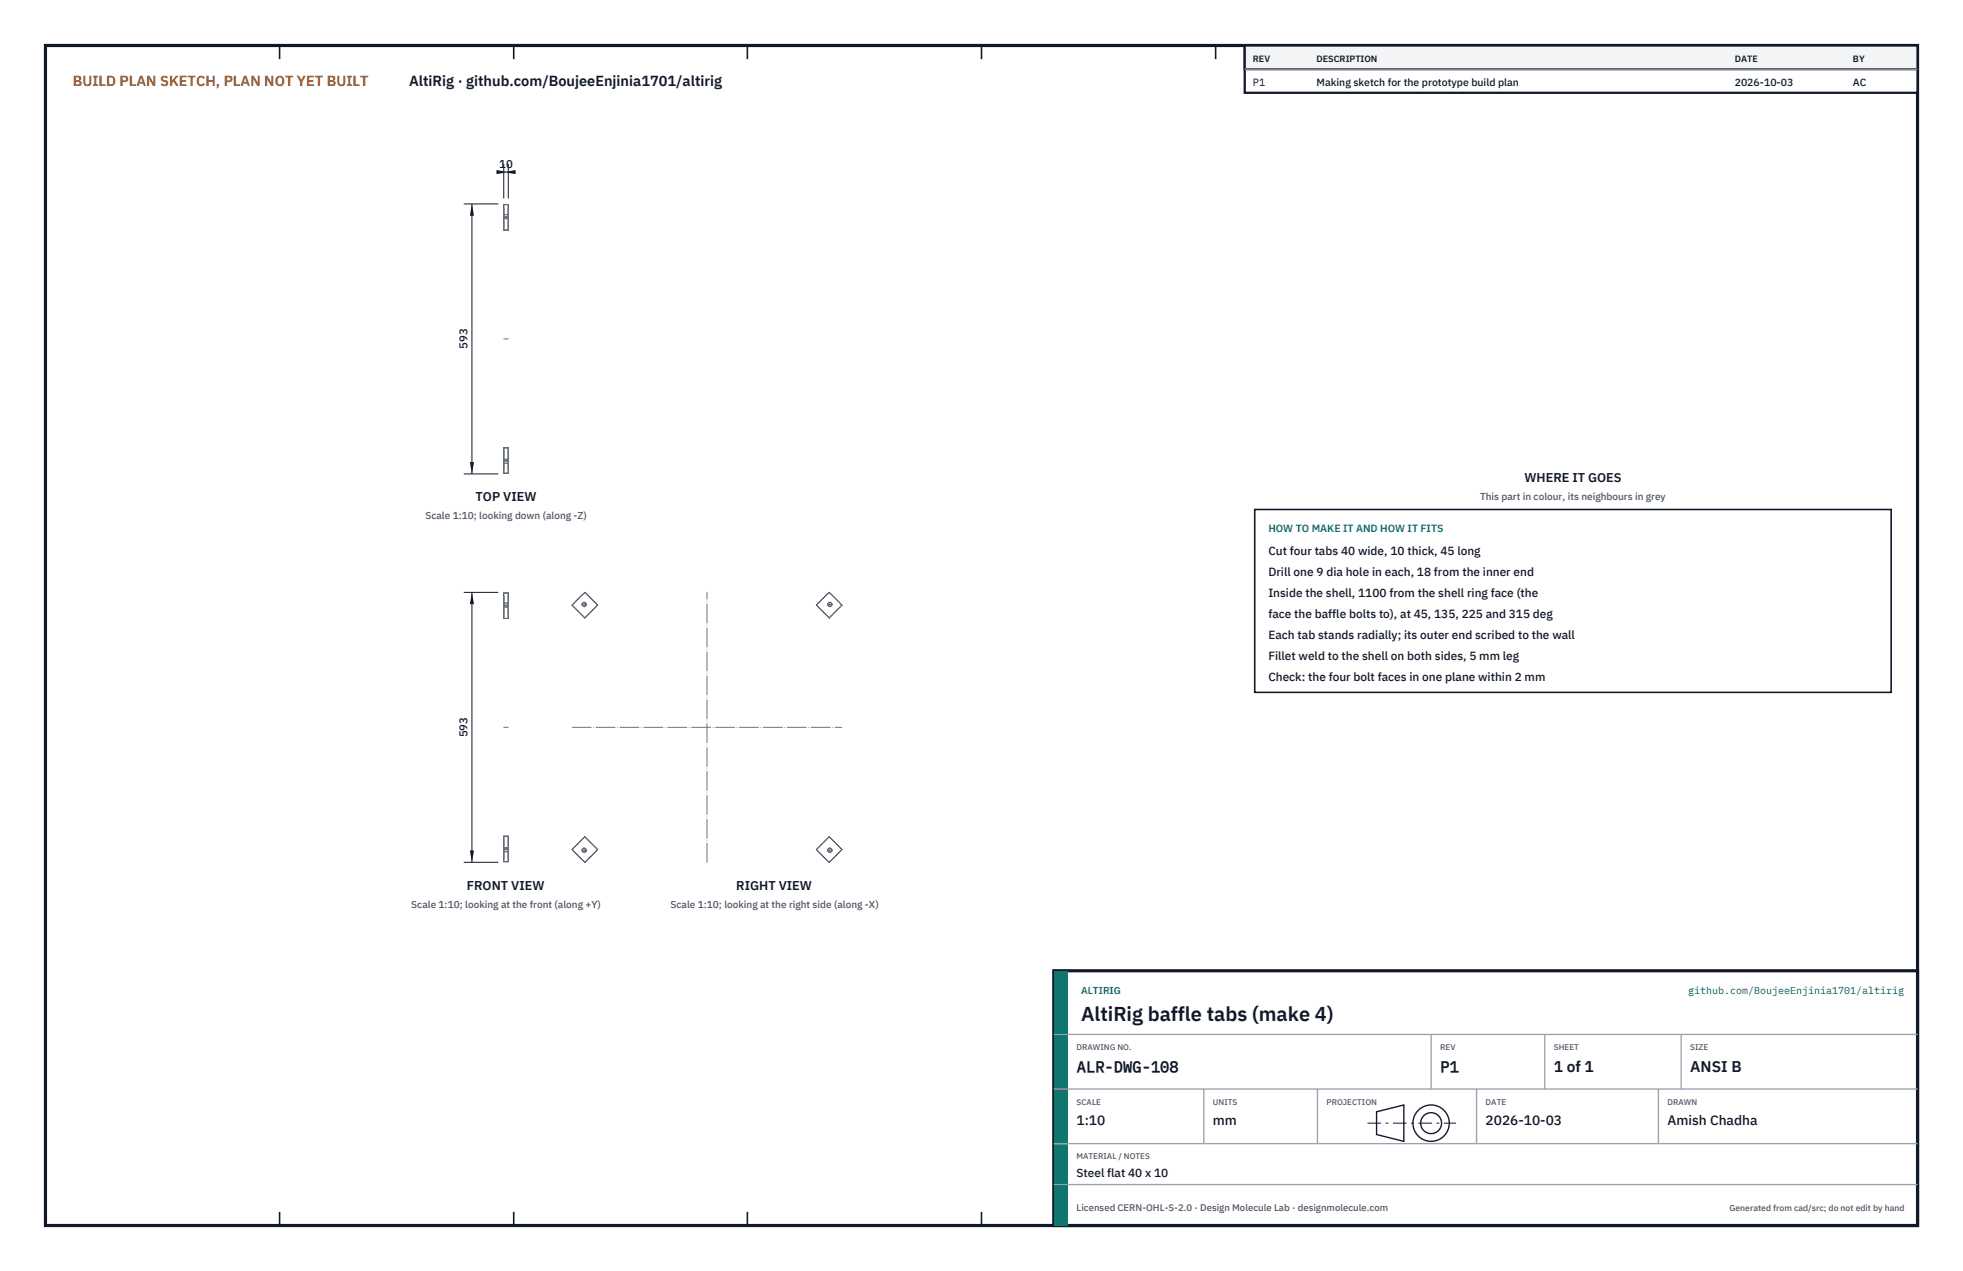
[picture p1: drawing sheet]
<svg xmlns="http://www.w3.org/2000/svg" width="432mm" height="279mm" viewBox="0 0 432 279" stroke-linecap="round" stroke-linejoin="round" font-family="sans-serif">
<defs><g id="words">
<text font-size="4.4" fill="#111827" x="237.8" y="224.4">AltiRig baffle tabs (make 4)</text>
<g font-size="3.4" fill="#111827">
<text x="236.8" y="235.6">ALR-DWG-108</text>
<text x="316.8" y="235.6">P1</text>
<text x="341.8" y="235.6">1 of 1</text>
<text x="371.8" y="235.6">ANSI B</text>
</g>
<text font-size="3.2" fill="#b45309" x="16" y="19">BUILD PLAN SKETCH, PLAN NOT YET BUILT</text>
<text font-size="3.2" fill="#111827" x="90" y="19">AltiRig · github.com/BoujeeEnjinia1701/altirig</text>
<g font-size="3" fill="#111827">
<text x="236.8" y="247.2">1:10</text>
<text x="266.8" y="247.2">mm</text>
<text x="326.8" y="247.2">2026-10-03</text>
<text x="366.8" y="247.2">Amish Chadha</text>
</g>
<g font-size="2.8" fill="#111827">
<text x="335.3" y="106">WHERE IT GOES</text>
<text x="104.6" y="110.2">TOP VIEW</text>
<text x="102.7" y="195.6">FRONT VIEW</text>
<text x="162" y="195.6">RIGHT VIEW</text>
</g>
<g font-size="2.6" fill="#111827">
<text x="279" y="122">Cut four tabs 40 wide, 10 thick, 45 long</text>
<text x="279" y="126.6">Drill one 9 dia hole in each, 18 from the inner end</text>
<text x="279" y="131.2">Inside the shell, 1100 from the shell ring face (the</text>
<text x="279" y="135.8">face the baffle bolts to), at 45, 135, 225 and 315 deg</text>
<text x="279" y="140.4">Each tab stands radially; its outer end scribed to the wall</text>
<text x="279" y="145">Fillet weld to the shell on both sides, 5 mm leg</text>
<text x="279" y="149.6">Check: the four bolt faces in one plane within 2 mm</text>
<text x="236.8" y="258.8">Steel flat 40 x 10</text>
</g>
<g font-size="2.5" fill="#111827">
<text x="109.8" y="36.8">10</text>
<text x="102.8" y="76.7" transform="rotate(-90 102.8 76.7)">593</text>
<text x="102.8" y="162.1" transform="rotate(-90 102.8 162.1)">593</text>
</g>
<g font-size="2.3" fill="#111827">
<text x="275.6" y="18.8">P1</text>
<text x="289.6" y="18.8">Making sketch for the prototype build plan</text>
<text x="381.6" y="18.8">2026-10-03</text>
<text x="407.6" y="18.8">AC</text>
</g>
<text font-size="2.3" fill="#0f766e" x="279" y="117">HOW TO MAKE IT AND HOW IT FITS</text>
<g font-size="2.2" fill="#4b5563">
<text x="325.6" y="110">This part in colour, its neighbours in grey</text>
<text x="93.6" y="114.2">Scale 1:10; looking down (along -Z)</text>
<text x="90.5" y="199.6">Scale 1:10; looking at the front (along +Y)</text>
<text x="147.5" y="199.6">Scale 1:10; looking at the right side (along -X)</text>
</g>
<g font-size="2.2" fill="#0f766e">
<text x="237.8" y="218.4">ALTIRIG</text>
<text x="371.4" y="218.4">github.com/BoujeeEnjinia1701/altirig</text>
</g>
<text font-size="2.1" fill="#4b5563" x="236.8" y="266.2">Licensed CERN-OHL-S-2.0 · Design Molecule Lab · designmolecule.com</text>
<g font-size="2" fill="#111827">
<text x="275.6" y="13.6">REV</text>
<text x="289.6" y="13.6">DESCRIPTION</text>
<text x="381.6" y="13.6">DATE</text>
<text x="407.6" y="13.6">BY</text>
</g>
<text font-size="1.9" fill="#4b5563" x="380.4" y="266.2">Generated from cad/src; do not edit by hand</text>
<g font-size="1.8" fill="#4b5563">
<text x="236.8" y="230.8">DRAWING NO.</text>
<text x="316.8" y="230.8">REV</text>
<text x="341.8" y="230.8">SHEET</text>
<text x="371.8" y="230.8">SIZE</text>
<text x="236.8" y="242.8">SCALE</text>
<text x="266.8" y="242.8">UNITS</text>
<text x="291.8" y="242.8">PROJECTION</text>
<text x="326.8" y="242.8">DATE</text>
<text x="366.8" y="242.8">DRAWN</text>
<text x="236.8" y="254.8">MATERIAL / NOTES</text>
</g>
</g></defs>
<path d="M10 10h411.8v259.4h-411.8z" fill="none" stroke="#111827" stroke-width=".7" stroke-linecap="butt"/>
<g fill="none" stroke="#111827" stroke-width=".35">
<path d="M61.5 10v3M113 10v3M164.4 10v3M215.9 10v3M267.4 10v3M318.9 10v3M370.3 10v3M61.5 266.4v3M113 266.4v3M164.4 266.4v3M215.9 266.4v3M267.4 266.4v3"/>
<path d="M318.9 266.4v3M370.3 266.4v3"/>
</g>
<g fill="none" stroke="#111727" stroke-width=".22">
<path d="M110.8 45h1v5.6h-1zM110.8 47.8h1M110.8 98.4h1v5.6h-1zM110.8 101.2h1M110.8 130.4h1v5.6h-1zM110.8 133.2h1M127.4 131.4l1.3-1.2 2.8 2.8-2.9 2.8-2.8-2.8zM182.4 130.2l2.8 2.8-2.8 2.8-2.8-2.8zM110.8 183.8h1v5.6h-1zM110.8 186.6h1M125.8 186.7l2.8-2.8 2.9 2.9-2.8 2.8zM182.4 183.9l2.8 2.8-2.8 2.9-2.8-2.8z"/>
<circle cx="128.5" cy="132.9" r=".45"/>
<circle cx="182.5" cy="132.9" r=".45"/>
<circle cx="128.5" cy="186.9" r=".45"/>
<circle cx="182.5" cy="186.9" r=".45"/>
</g>
<g fill="none" stroke="#6a7180" stroke-width=".22" stroke-dasharray="2.1 .5">
<path d="M110.8 47.8v-2.8M110.8 47.8v2.8M110.8 50.6v-2.8M110.8 47.9v.2M110.8 48.1v-.9M110.8 47.2v.7M110.8 45h1M110.8 47.8h1M110.8 50.6h1M110.8 47.9v-.7M110.8 47.2v.9M110.8 48.1v-.2"/>
<path d="M110.8 48.1h1M110.8 47.2h1M111.8 47.8v-2.8M111.8 47.8v2.8M111.8 50.6v-2.8M111.8 47.9v.2M111.8 48.1v-.9M111.8 47.2v.7M111.8 47.9v-.7M111.8 47.2v.9M111.8 48.1v-.2M110.8 98.4v2.8"/>
<path d="M110.8 98.4v2.9M110.8 98.4h1M111.8 98.4v2.8M111.8 98.4v2.9M110.8 101.3v2.7M110.8 101.3v-2.9M110.8 101.1v-.1M110.8 101v.8M110.8 101.8v-.7M110.8 101.3h1M110.8 104v-2.8M110.8 101.1v.7"/>
<path d="M110.8 101.8v-.8M110.8 101v.1M110.8 101.2h1M110.8 104h1M110.8 101.8h1M110.8 101h1M111.8 101.3v2.7M111.8 101.3v-2.9M111.8 101.1v-.1M111.8 101v.8M111.8 101.8v-.7M111.8 104v-2.8"/>
<path d="M111.8 101.1v.7M111.8 101.8v-.8M111.8 101v.1M110.8 136v-2.9M110.8 133.1v-2.7M110.8 133.3v-.7M110.8 132.6v.8M110.8 133.4v-.1M110.8 133.1h1M110.8 133.1v2.9M110.8 133.2v-2.8M110.8 136v-2.8"/>
<path d="M110.8 133.3v.1M110.8 133.4v-.8M110.8 132.6v.7M110.8 130.4h1M110.8 136h1M110.8 133.2h1M110.8 133.4h1M110.8 132.6h1M111.8 136v-2.9M111.8 133.1v-2.7M111.8 133.3v-.7M111.8 132.6v.8"/>
<path d="M111.8 133.4v-.1M111.8 133.1v2.9M111.8 133.2v-2.8M111.8 136v-2.8M111.8 133.3v.1M111.8 133.4v-.8M111.8 132.6v.7M128.6 135.8l-2.8-2.8M128.6 135.8l2.9-2.8M128.7 130.2l-2.9 2.8M131.5 133l-2.8-2.8M179.6 133l2.8-2.8"/>
<path d="M179.6 133l2.8 2.8M182.4 135.8l2.8-2.8M185.2 133l-2.8-2.8M110.8 186.6v2.8M110.8 186.6v-2.8M110.8 186.5v-.2M110.8 186.3v.9M110.8 187.2v-.7M110.8 186.6h1M110.8 183.8v2.8M110.8 189.4v-2.8M110.8 186.5v.7"/>
<path d="M110.8 187.2v-.9M110.8 186.3v.2M110.8 183.8h1M110.8 189.4h1M110.8 187.2h1M110.8 186.3h1M111.8 186.6v2.8M111.8 186.6v-2.8M111.8 186.5v-.2M111.8 186.3v.9M111.8 187.2v-.7M111.8 183.8v2.8"/>
<path d="M111.8 189.4v-2.8M111.8 186.5v.7M111.8 187.2v-.9M111.8 186.3v.2M125.8 186.7l2.9 2.9M128.6 183.9l-2.8 2.8M131.5 186.8l-2.8 2.8M131.5 186.8l-2.9-2.9M179.6 186.8l2.8 2.8M182.4 189.6l2.8-2.9M182.4 183.9l2.8 2.8M182.4 183.9l-2.8 2.9"/>
<circle cx="128.5" cy="132.9" r=".45"/>
<circle cx="182.5" cy="132.9" r=".45"/>
<circle cx="128.5" cy="186.9" r=".45"/>
<circle cx="182.5" cy="186.9" r=".45"/>
</g>
<g fill="none" stroke="#6a7180" stroke-width=".22" stroke-dasharray="4.2 .5 0 .5">
<path d="M110.8 47.6h1M110.8 74.5h1M110.8 101.4h1M110.8 133h1M127.9 132.9h1.2M128.5 133.4v-1.1M182 132.9h1.1M182.5 133.4v-1.1M110.8 159.9h1M125.8 159.9h59.4M110.8 186.8h1M127.9 186.9h1.2"/>
<path d="M128.5 187.5v-1.2M155.5 189.6v-59.4M182 186.9h1.1M182.5 187.5v-1.2"/>
</g>
<path d="M110.8 36v7.6M110.8 37.8h1M111.8 36v7.6" fill="none" stroke="#111827" stroke-width=".22"/>
<path d="M110.8 37.8l2.6-.4v.9zM109.2 37.4v.9l2.6-.5z" fill="#111827"/>
<path d="M102 44.8h7.6M103.8 44.8v59.4M102 104.2h7.6" fill="none" stroke="#111827" stroke-width=".22"/>
<path d="M103.8 44.8l-.4 2.6h.9zM103.4 101.6h.9l-.5 2.6z" fill="#111827"/>
<path d="M102 130.2h7.6M103.8 130.2v59.4M102 189.6h7.6" fill="none" stroke="#111827" stroke-width=".22"/>
<path d="M103.8 130.2l-.4 2.6h.9zM103.4 187h.9l-.5 2.6z" fill="#111827"/>
<path d="M276 112h140v40.2h-140z" fill="#fff" stroke="#111827" stroke-width=".35"/>
<path d="M273.8 10h148v10.4h-148z" fill="#fff" stroke="#111827" stroke-width=".5"/>
<path d="M273.8 10h148v5.2h-148z" fill="#f3f4f6" stroke="#111827" stroke-width=".5"/>
<path d="M273.8 15.2h148" fill="none" stroke="#9ca3af" stroke-width=".3"/>
<path d="M231.8 213.4h190v56h-190z" fill="#fff" stroke="#111827" stroke-width=".7" stroke-linecap="butt"/>
<path d="M231.8 213.4h3v56h-3z" fill="#0f766e"/>
<path d="M231.8 227.4h190M231.8 239.4h190M264.8 239.4v12M289.8 239.4v12M314.8 227.4v12M324.8 239.4v12M339.8 227.4v12M364.8 239.4v12M369.8 227.4v12M231.8 251.4h190M231.8 260.4h190" fill="none" stroke="#9ca3af" stroke-width=".3"/>
<g fill="none" stroke="#111827" stroke-width=".3">
<path d="M302.8 244.4l6-1.5v8l-6-1.5z"/>
<circle cx="314.8" cy="246.9" r="4"/>
<circle cx="314.8" cy="246.9" r="2.3"/>
</g>
<path d="M300.8 246.9h19.5" fill="none" stroke="#111827" stroke-width=".22" stroke-dasharray="3 1 .6 1" stroke-linecap="butt"/>
<use href="#words"/>
</svg>
